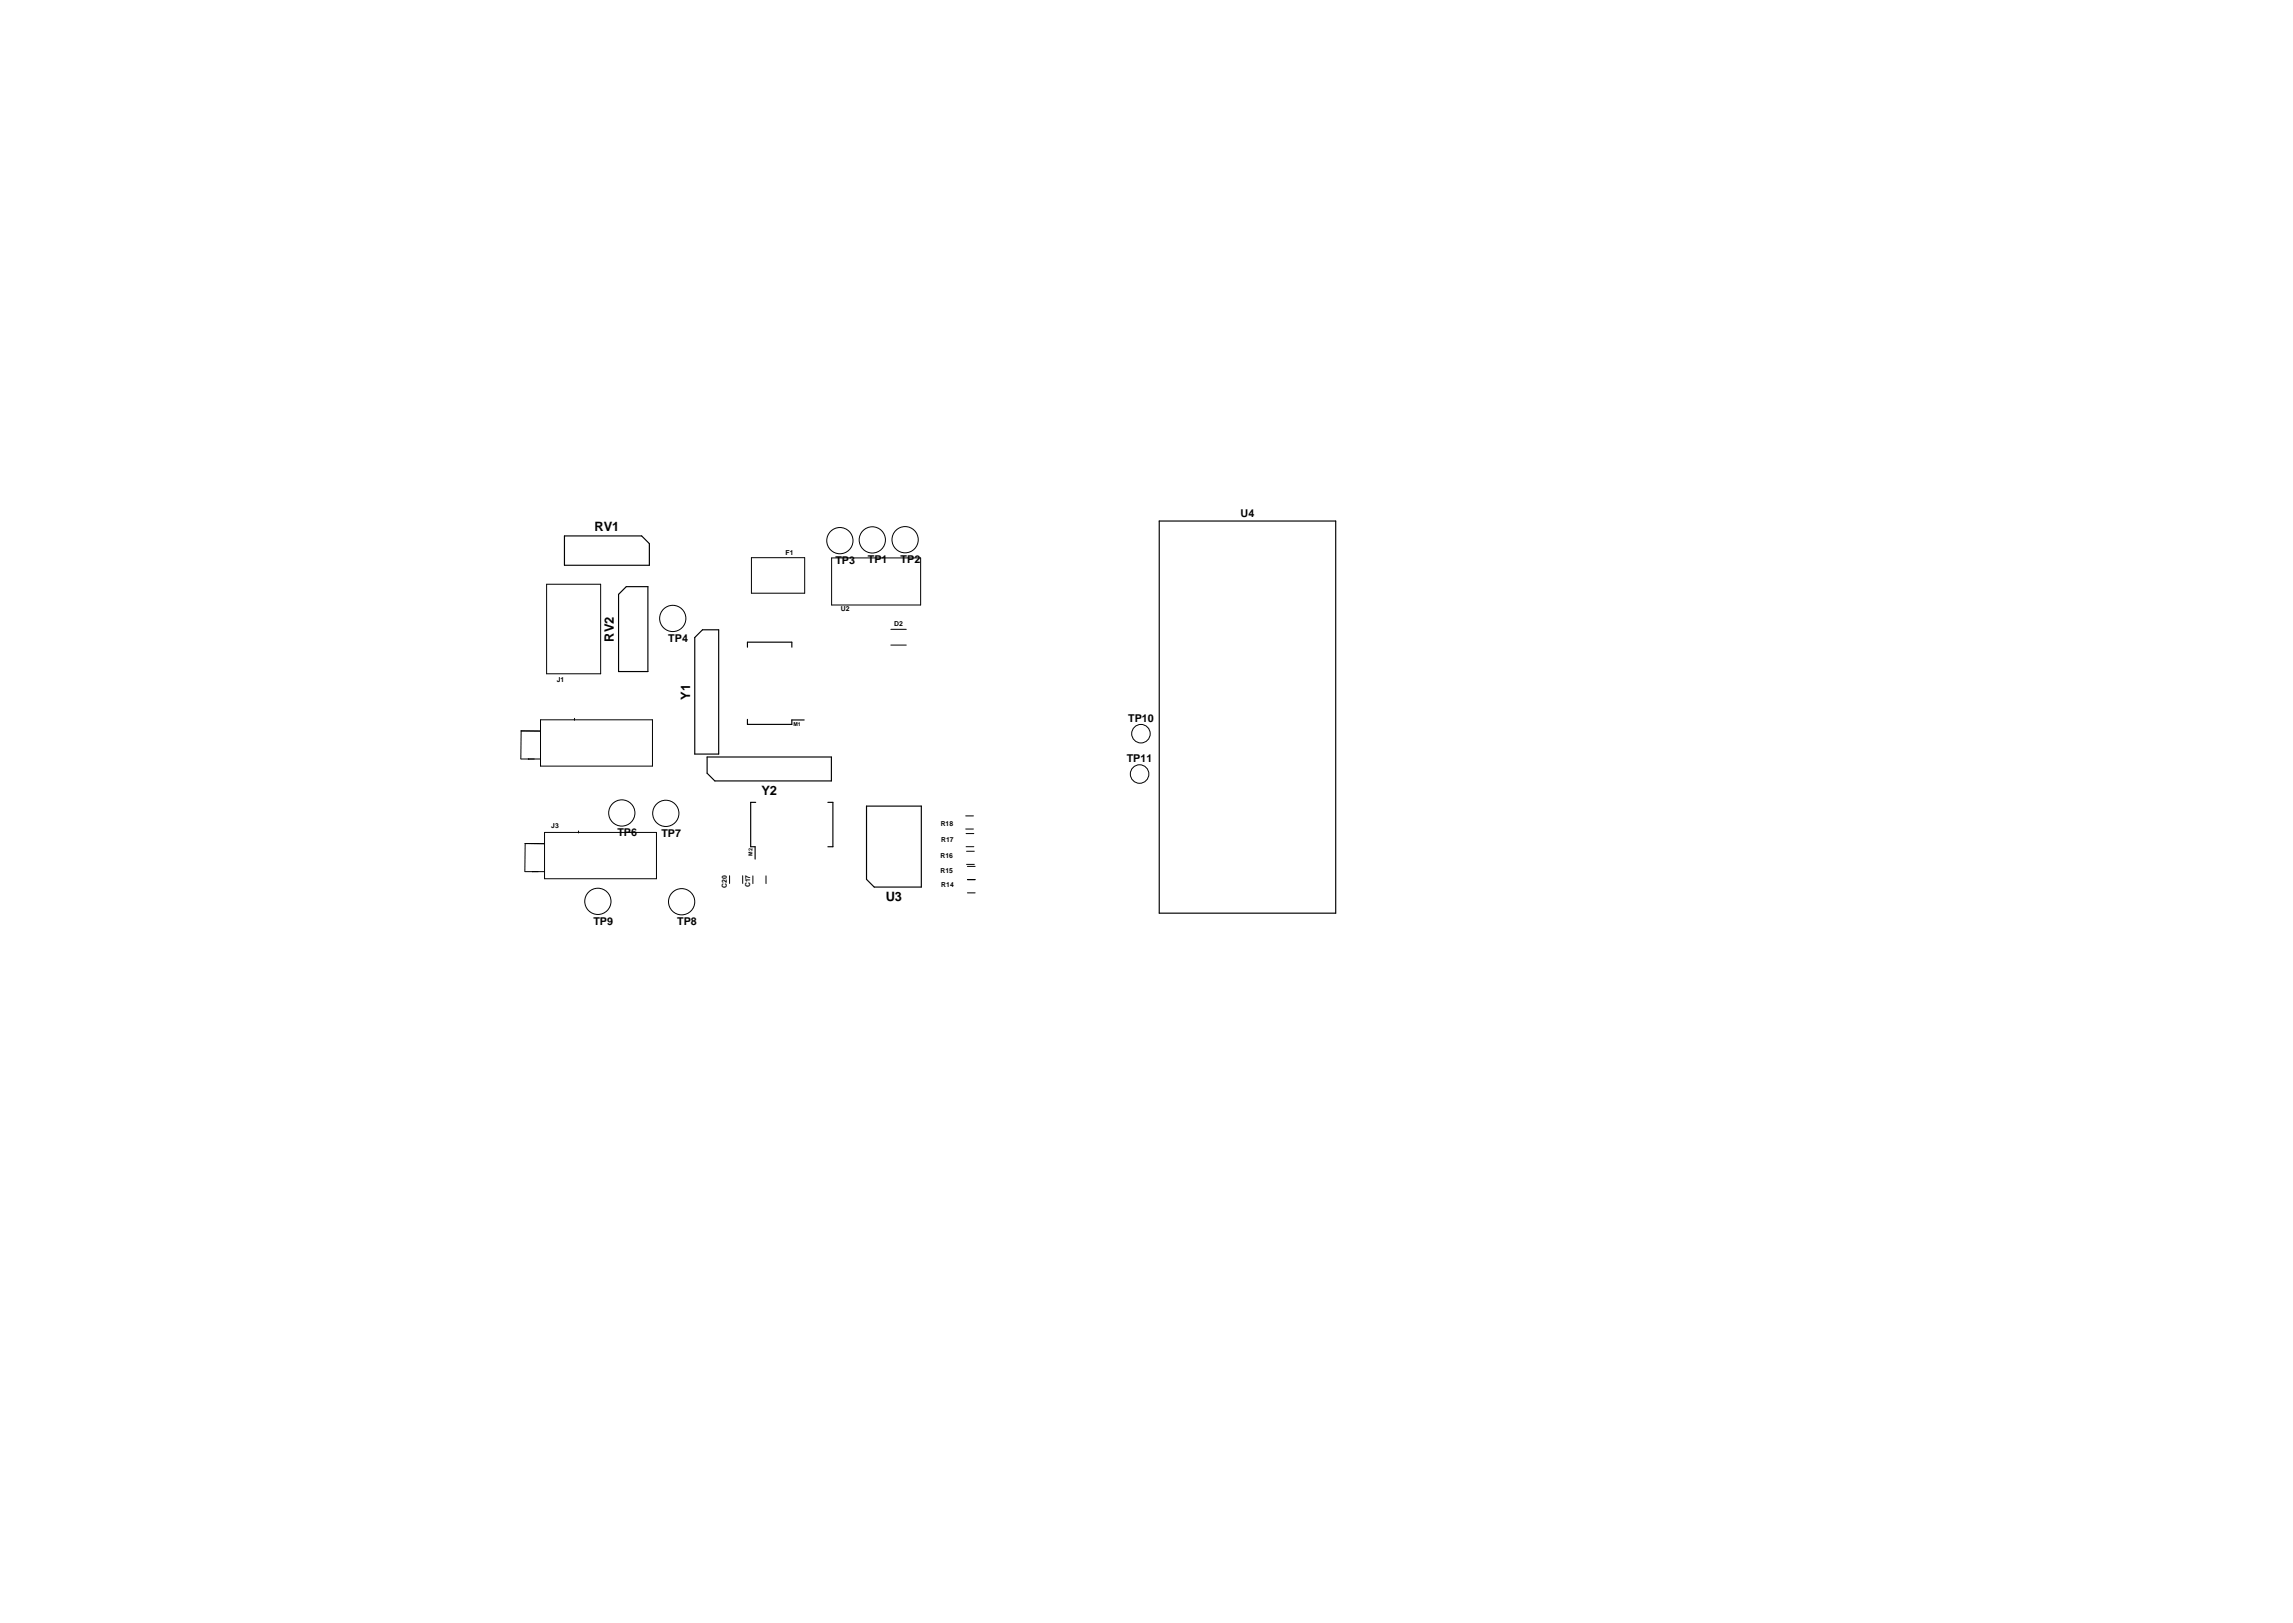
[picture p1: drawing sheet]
<svg xmlns="http://www.w3.org/2000/svg" width="297mm" height="210mm" viewBox="0 0 297 210" stroke-linecap="round" stroke-linejoin="round" font-family="sans-serif">
<defs><g id="words">
<g font-size="1.7">
<text x="77" y="68.8">RV1</text>
<text x="79.5" y="83.1" transform="rotate(-90 79.5 83.1)">RV2</text>
<text x="89.4" y="90.7" transform="rotate(-90 89.4 90.7)">Y1</text>
<text x="98.6" y="103">Y2</text>
<text x="114.7" y="116.7">U3</text>
</g>
<g font-size="1.4">
<text x="160.7" y="67">U4</text>
<text x="108.2" y="73">TP3</text>
<text x="112.4" y="72.9">TP1</text>
<text x="116.7" y="72.9">TP2</text>
<text x="86.6" y="83.1">TP4</text>
<text x="146.1" y="93.6">TP10</text>
<text x="146" y="98.8">TP11</text>
<text x="80" y="108.3">TP6</text>
<text x="85.7" y="108.4">TP7</text>
<text x="76.9" y="119.8">TP9</text>
<text x="87.7" y="119.8">TP8</text>
</g>
<g font-size=".9">
<text x="101.8" y="71.9">F1</text>
<text x="108.9" y="79.2">U2</text>
<text x="115.8" y="81.1">D2</text>
<text x="72.1" y="88.4">J1</text>
<text x="71.4" y="107.3">J3</text>
<text x="121.9" y="107.1">R18</text>
<text x="121.8" y="113.1">R15</text>
<text x="121.8" y="111.2">R16</text>
<text x="121.9" y="109.1">R17</text>
<text x="94.2" y="115.1" transform="rotate(-90 94.2 115.1)">C20</text>
<text x="97.2" y="115" transform="rotate(-90 97.2 115)">C17</text>
<text x="121.9" y="114.9">R14</text>
</g>
<g font-size=".7">
<text x="102.8" y="94.1">M1</text>
<text x="97.5" y="110.9" transform="rotate(-90 97.5 110.9)">M2</text>
</g>
</g></defs>
<path d="M73.1 69.4h10l1 1v2.8h-11zM80.1 77l1-1h2.8v11h-3.8zM150.2 67.5h22.8v50.8h-22.8zM90 82.6l1-1h2.1v16.1h-3.1zM91.6 98.1h16.1v3.1h-15.1l-1-1zM96.8 93.2v.6h5.8v-.5h1.6M96.8 83.8v-.6h5.8v.6M97.9 103.9h-.7v5.8h.6v1.6M107.2 103.9h.7v5.8h-.7M112.2 104.4h7.2v10.5h-6.2l-1-1z" fill="none" stroke="#000" stroke-width=".15"/>
<g fill="none" stroke="#000" stroke-width=".13">
<path d="M70.8 75.7h7v11.6h-7zM97.3 72.2h6.9v4.6h-6.9zM107.7 72.3h11.6v6.1h-11.6zM67.5 98.3h2.5M67.5 94.7v3.6M67.5 94.7h2.5M70 93.2h14.5v6h-14.5zM74.4 93.1v.2M115.4 81.5h2M115.4 83.6h2M68 112.9h2.5M68 109.3v3.6"/>
<path d="M68 109.3h.1M68 109.3h2.5M70.5 107.8h14.5v6h-14.5zM75 107.6l-.1 .3M94.5 113.4v1M96.2 113.4v1M97.5 113.5v1M99.2 113.5v1M125.1 105.7h1M125.1 107.4h1M125.2 108h1M125.2 109.7h1"/>
<path d="M125.2 110.3h1M125.2 112h1M125.3 114h1M125.3 115.7h1M125.3 112.2h1M125.3 113.9h1"/>
<circle cx="108.8" cy="70" r="1.7"/>
<circle cx="113" cy="69.9" r="1.7"/>
<circle cx="117.2" cy="69.9" r="1.7"/>
<circle cx="87.1" cy="80.1" r="1.7"/>
<circle cx="147.8" cy="95" r="1.2"/>
<circle cx="77.4" cy="116.8" r="1.7"/>
<circle cx="80.5" cy="105.3" r="1.7"/>
<circle cx="86.2" cy="105.4" r="1.7"/>
<circle cx="88.3" cy="116.8" r="1.7"/>
<circle cx="147.6" cy="100.3" r="1.2"/>
</g>
<use href="#words"/>
</svg>
